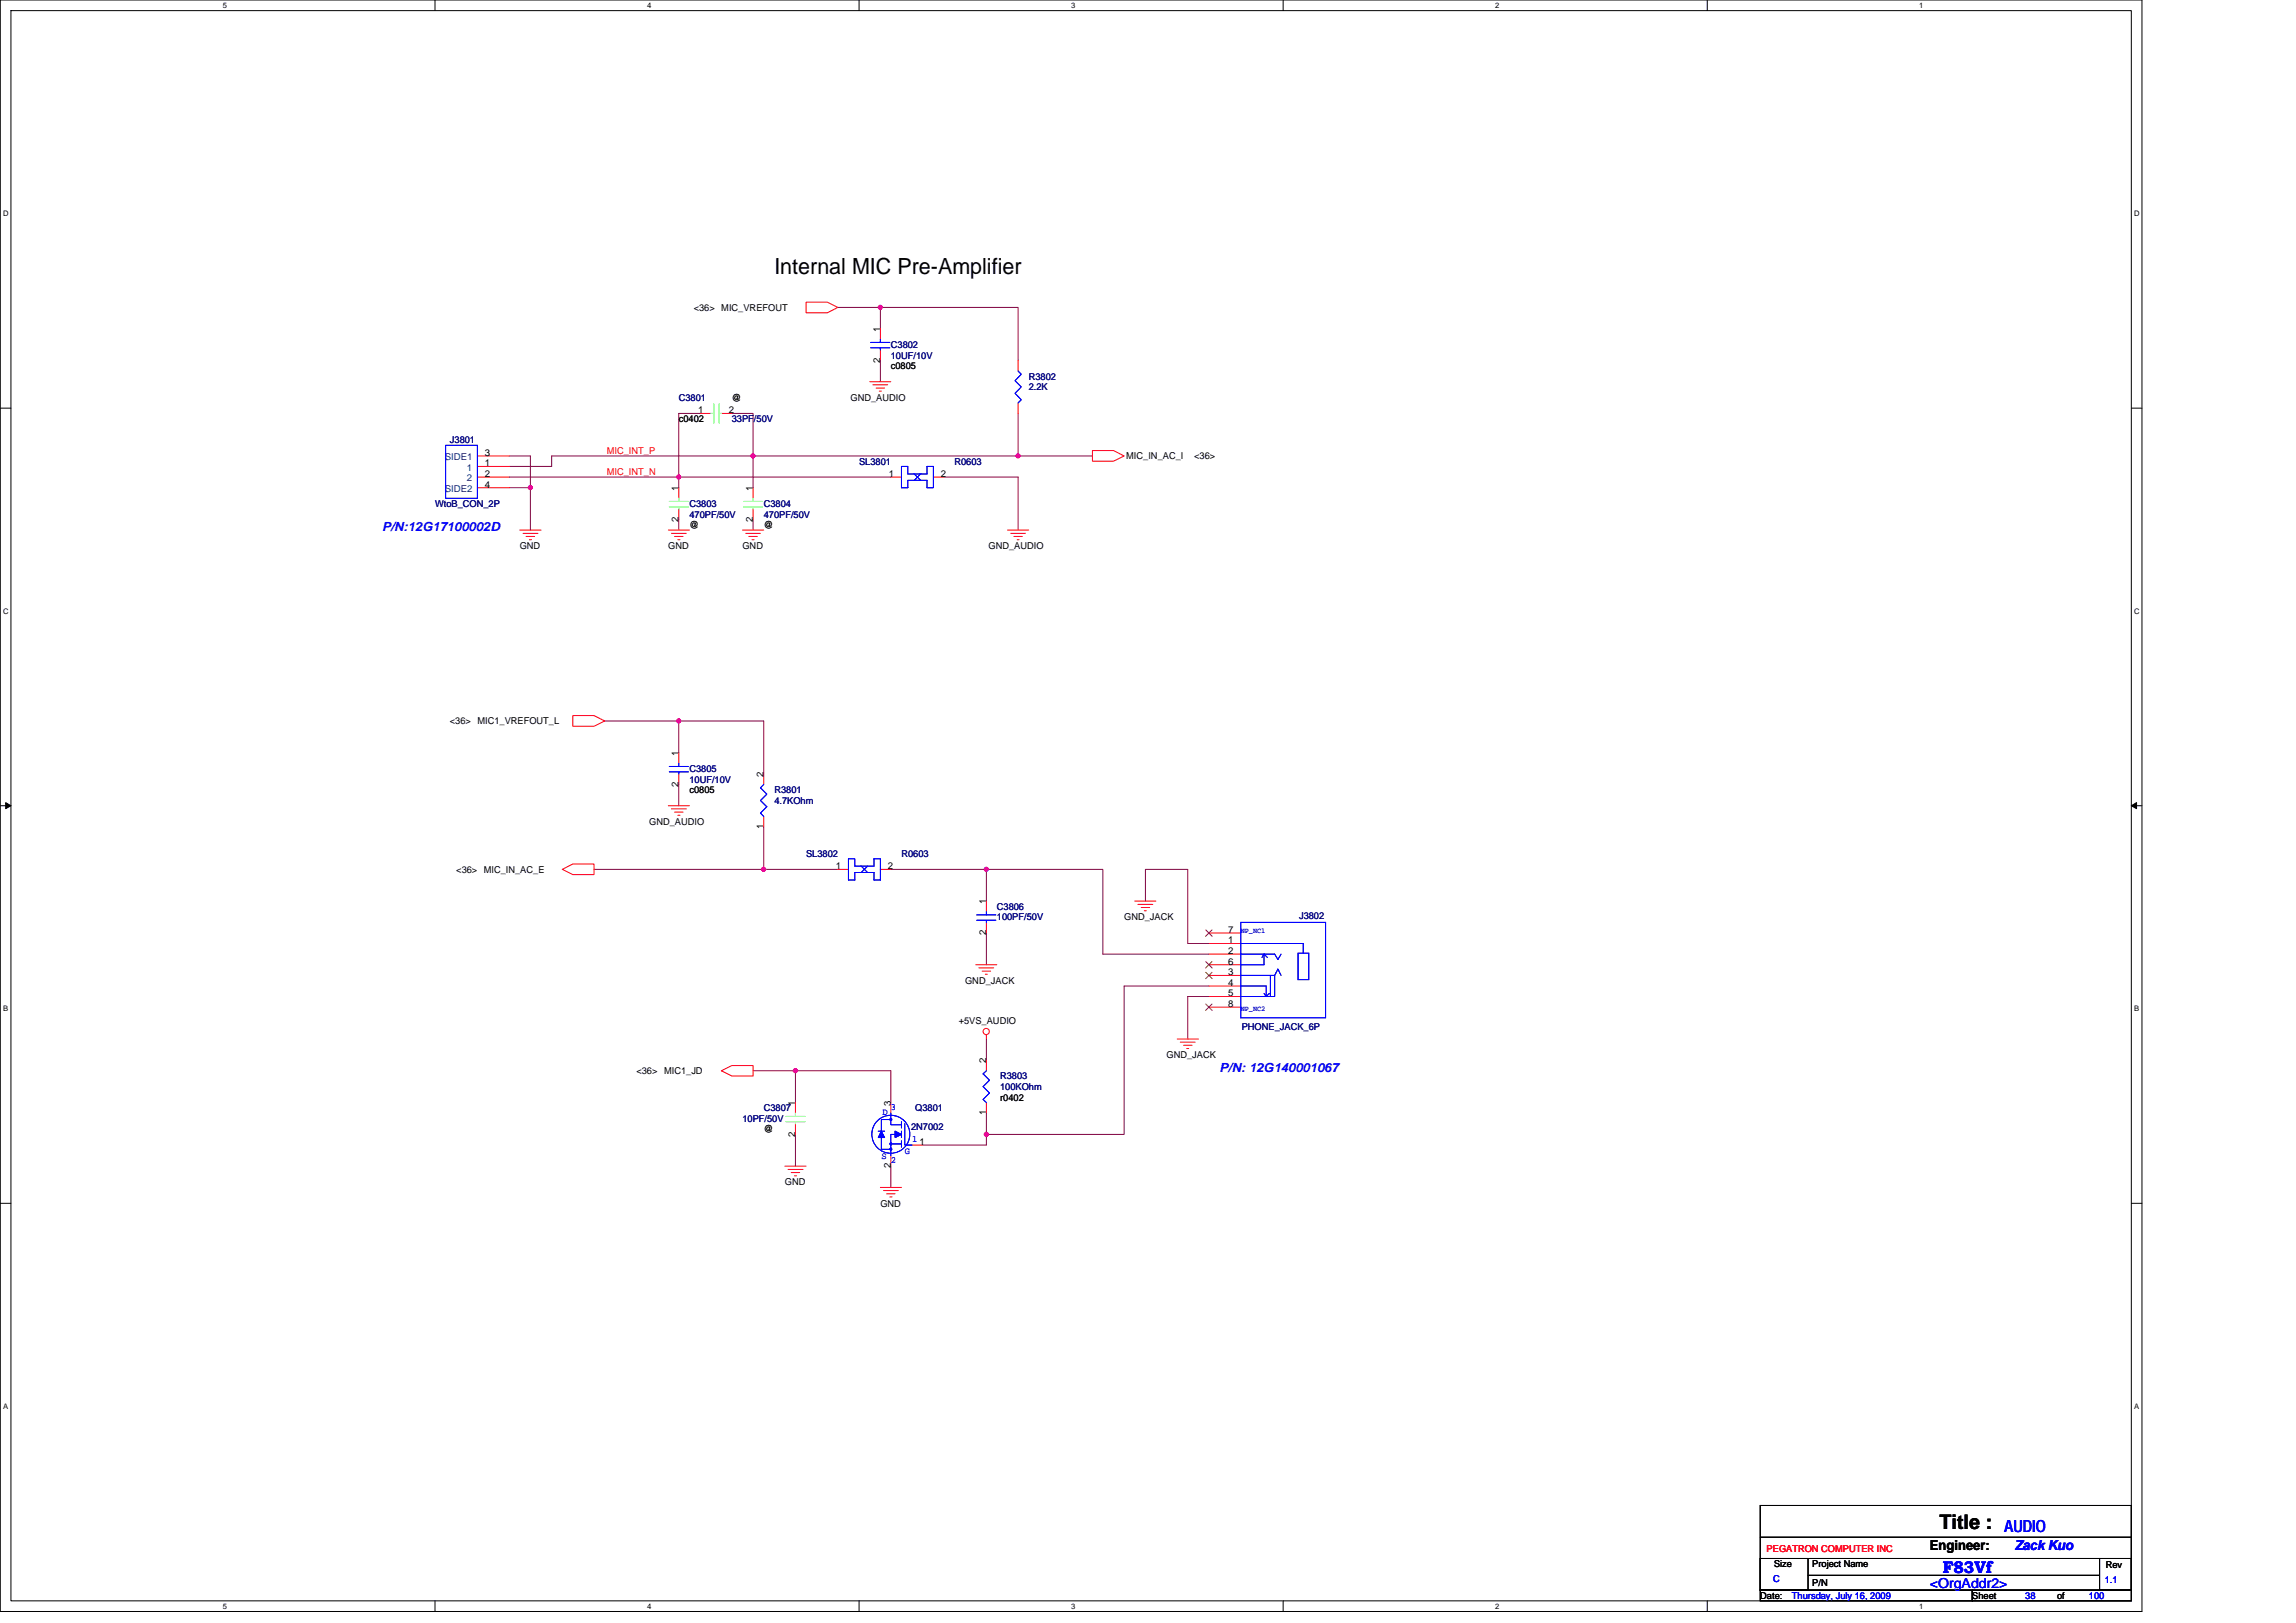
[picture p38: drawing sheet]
<svg xmlns="http://www.w3.org/2000/svg" width="297mm" height="210mm" viewBox="0 0 297 210" stroke-linecap="round" stroke-linejoin="round" font-family="sans-serif">
<defs><g id="words">
<text font-size="2.9" x="100.2" y="35.5">Internal MIC Pre-Amplifier</text>
<text font-size="2.6" x="250.9" y="197.9">Title :</text>
<g font-size="2.2" fill="#00f">
<text x="251.3" y="203.5">F83Vf</text>
<text x="259.3" y="198.2">AUDIO</text>
</g>
<text font-size="1.8" x="249.7" y="200.5">Engineer:</text>
<g font-size="1.8" fill="#00f">
<text x="260.6" y="200.5">Zack Kuo</text>
<text x="249.7" y="205.4">&lt;OrgAddr2&gt;</text>
</g>
<g font-size="1.6" fill="#00f">
<text x="49.4" y="68.7">P/N:12G17100002D</text>
<text x="157.8" y="138.7">P/N: 12G140001067</text>
</g>
<g font-size="1.2">
<text x="89.7" y="40.2">&lt;36&gt; MIC_VREFOUT</text>
<text x="113.9" y="46.9" transform="rotate(-90 113.9 46.9)">2</text>
<text x="113.9" y="42.9" transform="rotate(-90 113.9 42.9)">1</text>
<text x="115.2" y="47.8">c0805</text>
<text x="90.3" y="53.5">1</text>
<text x="94.3" y="53.5">2</text>
<text x="94.7" y="51.9">@</text>
<text x="110" y="51.9">GND_AUDIO</text>
<text x="62.7" y="59">3</text>
<text x="87.8" y="54.6">c0402</text>
<text x="145.7" y="59.4">MIC_IN_AC_I</text>
<text x="154.5" y="59.4">&lt;36&gt;</text>
<text x="62.7" y="60.3">1</text>
<text x="62.7" y="61.7">2</text>
<text x="62.7" y="63.1">4</text>
<text x="87.8" y="63.5" transform="rotate(-90 87.8 63.5)">1</text>
<text x="97.4" y="63.5" transform="rotate(-90 97.4 63.5)">1</text>
<text x="115" y="61.7">1</text>
<text x="121.7" y="61.7">2</text>
<text x="67.2" y="71.1">GND</text>
<text x="86.5" y="71.1">GND</text>
<text x="87.8" y="67.5" transform="rotate(-90 87.8 67.5)">2</text>
<text x="89.2" y="68.3">@</text>
<text x="96.1" y="71.1">GND</text>
<text x="97.4" y="67.5" transform="rotate(-90 97.4 67.5)">2</text>
<text x="98.8" y="68.3">@</text>
<text x="127.9" y="71.1">GND_AUDIO</text>
<text x="58.2" y="93.7">&lt;36&gt; MIC1_VREFOUT_L</text>
<text x="87.8" y="101.8" transform="rotate(-90 87.8 101.8)">2</text>
<text x="87.8" y="97.8" transform="rotate(-90 87.8 97.8)">1</text>
<text x="98.8" y="100.5" transform="rotate(-90 98.8 100.5)">2</text>
<text x="84" y="106.7">GND_AUDIO</text>
<text x="89.2" y="102.6">c0805</text>
<text x="98.8" y="107.3" transform="rotate(-90 98.8 107.3)">1</text>
<text x="59" y="112.9">&lt;36&gt; MIC_IN_AC_E</text>
<text x="108.1" y="112.5">1</text>
<text x="114.8" y="112.5">2</text>
<text x="127.6" y="117" transform="rotate(-90 127.6 117)">1</text>
<text x="145.4" y="119.1">GND_JACK</text>
<text x="127.6" y="121" transform="rotate(-90 127.6 121)">2</text>
<text x="158.9" y="122">1</text>
<text x="158.9" y="124.8">6</text>
<text x="158.9" y="123.4">2</text>
<text x="158.9" y="120.7">7</text>
<text x="124.9" y="127.3">GND_JACK</text>
<text x="158.9" y="127.6">4</text>
<text x="158.9" y="126.2">3</text>
<text x="158.9" y="128.9">5</text>
<text x="158.9" y="130.3">8</text>
<text x="124" y="132.5">+5VS_AUDIO</text>
<text x="127.6" y="137.6" transform="rotate(-90 127.6 137.6)">2</text>
<text x="150.9" y="136.9">GND_JACK</text>
<text x="82.3" y="139">&lt;36&gt; MIC1_JD</text>
<text x="102.9" y="143.1" transform="rotate(-90 102.9 143.1)">1</text>
<text x="115.2" y="143.1" transform="rotate(-90 115.2 143.1)">3</text>
<text x="129.4" y="142.4">r0402</text>
<text x="98.8" y="146.5">@</text>
<text x="102.9" y="147" transform="rotate(-90 102.9 147)">2</text>
<text x="119" y="148.1">1</text>
<text x="127.6" y="144.3" transform="rotate(-90 127.6 144.3)">1</text>
<text x="101.5" y="153.4">GND</text>
<text x="115.2" y="151.2" transform="rotate(-90 115.2 151.2)">2</text>
<text x="113.9" y="156.1">GND</text>
<text x="229.5" y="202.8">Size</text>
<text x="234.5" y="202.8">Project Name</text>
<text x="272.4" y="202.9">Rev</text>
<text x="227.7" y="206.9">Date:</text>
<text x="234.5" y="205.2">P/N</text>
<text x="255.2" y="206.9">Sheet</text>
<text x="266.1" y="206.9">of</text>
</g>
<g font-size="1.2" fill="#000080">
<text x="115.2" y="45">C3802</text>
<text x="115.2" y="46.4">10UF/10V</text>
<text x="87.8" y="51.9">C3801</text>
<text x="133.1" y="49.1">R3802</text>
<text x="133.1" y="50.5">2.2K</text>
<text x="58.2" y="57.4">J3801</text>
<text x="94.7" y="54.6">33PF/50V</text>
<text x="56.3" y="65.6">WtoB_CON_2P</text>
<text x="89.2" y="65.6">C3803</text>
<text x="98.8" y="65.6">C3804</text>
<text x="111.1" y="60.1">SL3801</text>
<text x="123.5" y="60.1">R0603</text>
<text x="89.2" y="67">470PF/50V</text>
<text x="98.8" y="67">470PF/50V</text>
<text x="89.2" y="99.9">C3805</text>
<text x="89.2" y="101.3">10UF/10V</text>
<text x="100.2" y="102.6">R3801</text>
<text x="100.2" y="104">4.7KOhm</text>
<text x="104.3" y="110.8">SL3802</text>
<text x="116.6" y="110.8">R0603</text>
<text x="129" y="117.7">C3806</text>
<text x="129" y="119.1">100PF/50V</text>
<text x="168.1" y="119">J3802</text>
<text x="160.7" y="133.2">PHONE_JACK_6P</text>
<text x="98.8" y="143.8">C3807</text>
<text x="118.4" y="143.8">Q3801</text>
<text x="129.4" y="139.7">R3803</text>
<text x="129.4" y="141">100KOhm</text>
<text x="96.1" y="145.1">10PF/50V</text>
<text x="117.9" y="146.2">2N7002</text>
</g>
<g font-size="1.2" fill="#004080">
<text x="57.5" y="59.6">SIDE1</text>
<text x="57.5" y="63.7">SIDE2</text>
<text x="60.4" y="60.9">1</text>
<text x="60.4" y="62.3">2</text>
</g>
<g font-size="1.2" fill="#f00">
<text x="78.5" y="58.7">MIC_INT_P</text>
<text x="78.5" y="61.4">MIC_INT_N</text>
<text x="228.6" y="200.8">PEGATRON COMPUTER INC</text>
</g>
<g font-size="1.2" fill="#00f">
<text x="115.2" y="143.6">3</text>
<text x="114" y="149.9">S</text>
<text x="114.2" y="144.3">D</text>
<text x="117" y="149.2">G</text>
<text x="118" y="147.7">1</text>
<text x="115.2" y="150.5">2</text>
<text x="229.4" y="204.7">C</text>
<text x="231.8" y="206.9">Thursday, July 16, 2009</text>
<text x="262" y="206.9">38</text>
<text x="270.3" y="206.9">100</text>
<text x="272.3" y="204.8">1.1</text>
</g>
<g font-size="1">
<text x="28.8" y="1">5</text>
<text x="83.7" y="1">4</text>
<text x="138.6" y="1">3</text>
<text x="193.4" y="1">2</text>
<text x="248.3" y="1">1</text>
<text x=".4" y="28">D</text>
<text x="276.1" y="28">D</text>
<text x=".4" y="79.4">C</text>
<text x="276.1" y="79.4">C</text>
<text x=".4" y="130.9">B</text>
<text x="276.1" y="130.9">B</text>
<text x=".4" y="182.3">A</text>
<text x="276.1" y="182.3">A</text>
<text x="28.8" y="208.2">5</text>
<text x="83.7" y="208.2">4</text>
<text x="138.6" y="208.2">3</text>
<text x="193.4" y="208.2">2</text>
<text x="248.3" y="208.2">1</text>
</g>
<g font-size="1" fill="#00f">
<text x="160.5" y="120.8">NP_NC1</text>
<text x="160.5" y="130.8">NP_NC2</text>
</g>
</g></defs>
<path d="M0 0h277.1v208.5h-277.1zM1.4 1.4h274.3v205.7h-274.3z" fill="none" stroke="#000" stroke-width=".13"/>
<g fill="#fff">
<path d="M28.8 .1h.6v1.1h-.6z"/>
<path d="M28.8 207.3h.6v1.1h-.6z"/>
</g>
<path d="M56.3 0v1.4M56.3 207.1v1.4" fill="none" stroke="#000" stroke-width=".13"/>
<g fill="#fff">
<path d="M83.7 .1h.6v1.1h-.6z"/>
<path d="M83.7 207.3h.6v1.1h-.6z"/>
</g>
<path d="M111.1 0v1.4M111.1 207.1v1.4" fill="none" stroke="#000" stroke-width=".13"/>
<g fill="#fff">
<path d="M138.6 .1h.5v1.1h-.5z"/>
<path d="M138.6 207.3h.5v1.1h-.5z"/>
</g>
<path d="M166 0v1.4M166 207.1v1.4" fill="none" stroke="#000" stroke-width=".13"/>
<g fill="#fff">
<path d="M193.4 .1h.6v1.1h-.6z"/>
<path d="M193.4 207.3h.6v1.1h-.6z"/>
</g>
<path d="M220.9 0v1.4M220.9 207.1v1.4" fill="none" stroke="#000" stroke-width=".13"/>
<g fill="#fff">
<path d="M248.3 .1h.6v1.1h-.6z"/>
<path d="M248.3 207.3h.6v1.1h-.6z"/>
<path d="M.4 27.1h.7v1.1h-.7z"/>
<path d="M276.1 27.1h.7v1.1h-.7z"/>
<path d="M.4 78.5h.7v1.1h-.7z"/>
<path d="M276.1 78.5h.7v1.1h-.7z"/>
</g>
<path d="M0 52.8h1.4M275.7 52.8h1.4" fill="none" stroke="#000" stroke-width=".13"/>
<g fill="#fff">
<path d="M.4 130h.7v1.1h-.7z"/>
<path d="M276.1 130h.7v1.1h-.7z"/>
</g>
<path d="M0 104.2h1.4M275.7 104.2h1.4" fill="none" stroke="#000" stroke-width=".13"/>
<path d="M.7 103.8l.7 .4-.7 .4zM275.7 104.2l.7-.4v.8z" fill="#000" stroke="#000" stroke-width=".13"/>
<g fill="#fff">
<path d="M.4 181.4h.7v1.1h-.7z"/>
<path d="M276.1 181.4h.7v1.1h-.7z"/>
</g>
<path d="M0 155.7h1.4M275.7 155.7h1.4M227.7 194.8h48v10.9h-48zM227.7 198.9h48M227.7 201.6h6.2v4.1h-6.2zM227.7 205.7h27.5v1.4h-27.5zM233.9 203.8h37.7M234 201.6h37.6M255.2 205.7h20.5v1.4h-20.5zM271.6 201.6h4.1v4.1h-4.1z" fill="none" stroke="#000" stroke-width=".13"/>
<g fill="none" stroke="#800040" stroke-width=".13">
<path d="M108.4 39.8h5.5M113.9 39.8h17.8v6.8M113.9 39.8v2.7M65.9 59h2.7v4.1M90.6 53.5h-2.8v8.2M94.7 53.5h2.7v5.5M97.4 59v4.1M97.4 59h-26v1.3h-5.5M97.4 59h34.3M113.9 46.6v2.8M131.7 59h9.6M131.7 53.5v5.5"/>
<path d="M65.9 63.1h2.7v5.5M65.9 61.7h21.9M87.8 61.7h27.4M87.8 67.2v1.4M87.8 61.7v1.4M97.4 67.2v1.4M122.1 61.7h9.6v6.9M78.2 93.3h9.6M87.8 93.3h11v6.8M87.8 93.3v4.1M76.9 112.5h21.9M87.8 101.5v2.7"/>
<path d="M98.8 112.5h9.6M98.8 107v5.5M115.2 112.5h12.4M127.6 112.5h15.1v10.9h13.7M127.6 112.5v4.1M148.2 116.6v-4.1h5.5v9.6h2.7M97.4 138.5h5.5M102.9 138.5v4.1M102.9 138.5h12.3v4.1M127.6 134.4v2.8M127.6 120.7v4.1M156.4 127.6h-11v19.2h-17.8"/>
<path d="M156.4 128.9h-2.7v5.5M102.9 146.8v4.1M115.2 150.9v2.7M127.6 144v2.8M127.6 146.8v1.3h-8.2"/>
</g>
<g fill="#f0f" stroke="#f0f" stroke-width=".13">
<circle cx="127.6" cy="146.8" r=".27"/>
<circle cx="127.6" cy="112.5" r=".27"/>
<circle cx="102.9" cy="138.5" r=".27"/>
<circle cx="131.7" cy="59" r=".27"/>
<circle cx="87.8" cy="93.3" r=".27"/>
<circle cx="98.8" cy="112.5" r=".27"/>
<circle cx="113.9" cy="39.8" r=".27"/>
<circle cx="97.4" cy="59" r=".27"/>
<circle cx="87.8" cy="61.7" r=".27"/>
<circle cx="68.6" cy="63.1" r=".27"/>
</g>
<g fill="none" stroke="#f00" stroke-width=".13">
<path d="M104.3 39.1h2.7l1.4 .7-1.4 .7h-2.7zM61.8 59h4.1M90.6 53.5h1.3M93.3 53.5h1.4M112.5 49.4h2.7M112.9 49.8h1.9M113.3 50.2h1.1M113.7 50.6h.3M113.9 42.5v1.4M113.9 45.3v1.3M131.7 46.6v1.4M131.7 52.1v1.4"/>
<path d="M141.3 58.3h2.8l1.3 .7-1.3 .7h-2.8zM61.8 61.7h4.1M61.8 63.1h4.1M61.8 60.3h4.1M67.2 68.6h2.8M67.7 69h1.9M68.1 69.4h1.1M68.5 69.8h.3M86.5 68.6h2.7M86.9 69h1.9M87.3 69.4h1.1M87.7 69.8h.3"/>
<path d="M87.8 63.1v1.4M87.8 65.8v1.4M96.1 68.6h2.7M96.5 69h1.9M96.9 69.4h1.1M97.3 69.8h.3M97.4 63.1v1.4M97.4 65.8v1.4M115.2 61.7h1.4M120.8 61.7h1.3M130.3 68.6h2.8M130.8 69h1.9"/>
<path d="M131.2 69.4h1.1M131.6 69.8h.2M74.1 92.6h2.8l1.3 .7-1.3 .7h-2.8zM87.8 97.4v1.4M72.7 112.5l1.4-.7h2.8v1.4h-2.8zM86.5 104.2h2.7M86.9 104.6h1.9M87.3 105.1h1.1M87.7 105.5h.3M87.8 100.1v1.4M98.8 100.1v1.4M98.8 105.6v1.4"/>
<path d="M108.4 112.5h1.4M113.9 112.5h1.3M127.6 116.6v1.4M127.6 119.3v1.4M146.8 116.6h2.7M147.2 117h1.9M147.6 117.4h1.1M148 117.8h.3M93.3 138.5l1.4-.6h2.7v1.3h-2.7zM126.2 124.8h2.8M126.6 125.2h2M127.1 125.6h1.1"/>
<path d="M127.5 126h.2M127.6 133.9v.5M127.6 137.2v1.3M152.3 134.4h2.7M152.7 134.8h1.9M153.1 135.2h1.1M153.5 135.7h.3M156.4 122.1h4.1M156.4 127.6h4.1M156.4 126.2h4.1M156.4 124.8h4.1M156.4 123.4h4.1"/>
<path d="M156.4 128.9h4.1M156.4 120.7h4.1M156.4 130.3h4.1M101.5 150.9h2.8M102 151.3h1.9M102.4 151.7h1.1M102.8 152.1h.3M102.9 142.6v1.4M102.9 145.4v1.4M113.9 153.6h2.7M114.3 154h1.9M114.7 154.5h1.1"/>
<path d="M115.1 154.9h.3M115.2 142.6v1.4M115.2 149.5v1.4M118 148.1h1.4M127.6 142.6v1.4"/>
<circle cx="127.6" cy="133.5" r=".4"/>
</g>
<g fill="none" stroke="#00f" stroke-width=".13">
<path d="M57.7 57.6h4.1v6.9h-4.1zM112.6 44.3h2.5M112.6 45h2.5M113.9 43.9v.4M113.9 45v.3M131.7 48l.4 .4-.8 .9 .8 .8-.8 .8 .8 .8-.4 .4M116.6 60.3h.9v1h2.4v-1h.9v2.8h-.9v-1h-2.4v1h-.9zM118.3 61.3l.8 .8M119.1 61.3l-.8 .8M86.6 99.2h2.5M86.6 99.9h2.5M87.8 98.8v.4"/>
<path d="M87.8 99.9v.2M98.8 101.5l-.4 .4 .8 .8-.8 .9 .8 .8-.8 .8 .4 .4M109.8 111.1h.8v1h2.5v-1h.8v2.8h-.8v-1h-2.5v1h-.8zM111.4 112.1l.8 .8M112.2 112.1l-.8 .8M126.4 118.4h2.4M126.4 119.1h2.4M127.6 118v.4M127.6 119.1v.2M160.5 119.3h11v12.4h-11zM127.6 138.5l-.4 .4 .8 .9-.8 .8 .8 .8-.8 .8 .4 .4M160.5 123.4h4.4l.4 .7 .4-.7"/>
<path d="M160.5 127.6h3.3v1.3M160.5 122.1h8.1v1.2M160.5 126.2h4.4M163.5 123.4v1.4h-3M163.5 123.4l-.2 .5M163.5 128.5l.3 .4 .4-.4M163.5 123.4l.5 .5M164.4 126.2v2.7M164.9 126.2v2.7h-4.4M164.9 126.2l.4-.8 .4 .8M167.9 123.3h1.4v3.4h-1.4zM113.6 146.3h.8"/>
<path d="M115.2 144v1.5h1.4M115.2 144.8h-1.2v3.9h1.2M116.6 146.3v.9M116.6 145.1v.8M116.6 147.6v.8M116.6 148h-1.4v1.5M116.6 146.8h-1.4v1.2M117 145.4v2.7h1"/>
<circle cx="115.2" cy="146.7" r="2.46"/>
</g>
<g fill="none" stroke="#80ff80" stroke-width=".13">
<path d="M91.9 53.5h.4M92.3 52.3v2.4M93 52.3v2.4M93 53.5h.3M86.6 64.9h2.5M86.6 65.6h2.5M87.8 64.5v.4M87.8 65.6v.2M96.2 64.9h2.5M96.2 65.6h2.5M97.4 64.5v.4M97.4 65.6v.2"/>
<path d="M101.7 144.4h2.5M101.7 145.1h2.5M102.9 144v.4M102.9 145.1v.3"/>
</g>
<path d="M156 125.8l.8 .8M156 124.4l.8 .8M156 120.3l.8 .8M156 129.9l.8 .8M156.8 125.8l-.8 .8M156.8 124.4l-.8 .8M156.8 120.3l-.8 .8M156.8 129.9l-.8 .8" fill="none" stroke="#804000" stroke-width=".13"/>
<g fill="#00f" stroke="#00f" stroke-width=".13">
<path d="M115.2 144.7h.1v.2h-.1z" fill-rule="evenodd"/>
<path d="M115.2 147.9h.1v.2h-.1z" fill-rule="evenodd"/>
<path d="M115.2 148.6h.1v.2h-.1z" fill-rule="evenodd"/>
<path d="M114 146.3l.4 .9h-.8z" fill-rule="evenodd"/>
<path d="M115.8 146.3l.8 .5-.8 .4z" fill-rule="evenodd"/>
<path d="M115.2 144.7h.1v.2h-.1z" fill-rule="evenodd"/>
<path d="M115.2 147.9h.1v.2h-.1z" fill-rule="evenodd"/>
<path d="M115.2 148.6h.1v.2h-.1z" fill-rule="evenodd"/>
<path d="M114 146.3l.4 .9h-.8z" fill-rule="evenodd"/>
<path d="M115.8 146.3l.8 .5-.8 .4z" fill-rule="evenodd"/>
</g>
<use href="#words"/>
</svg>
